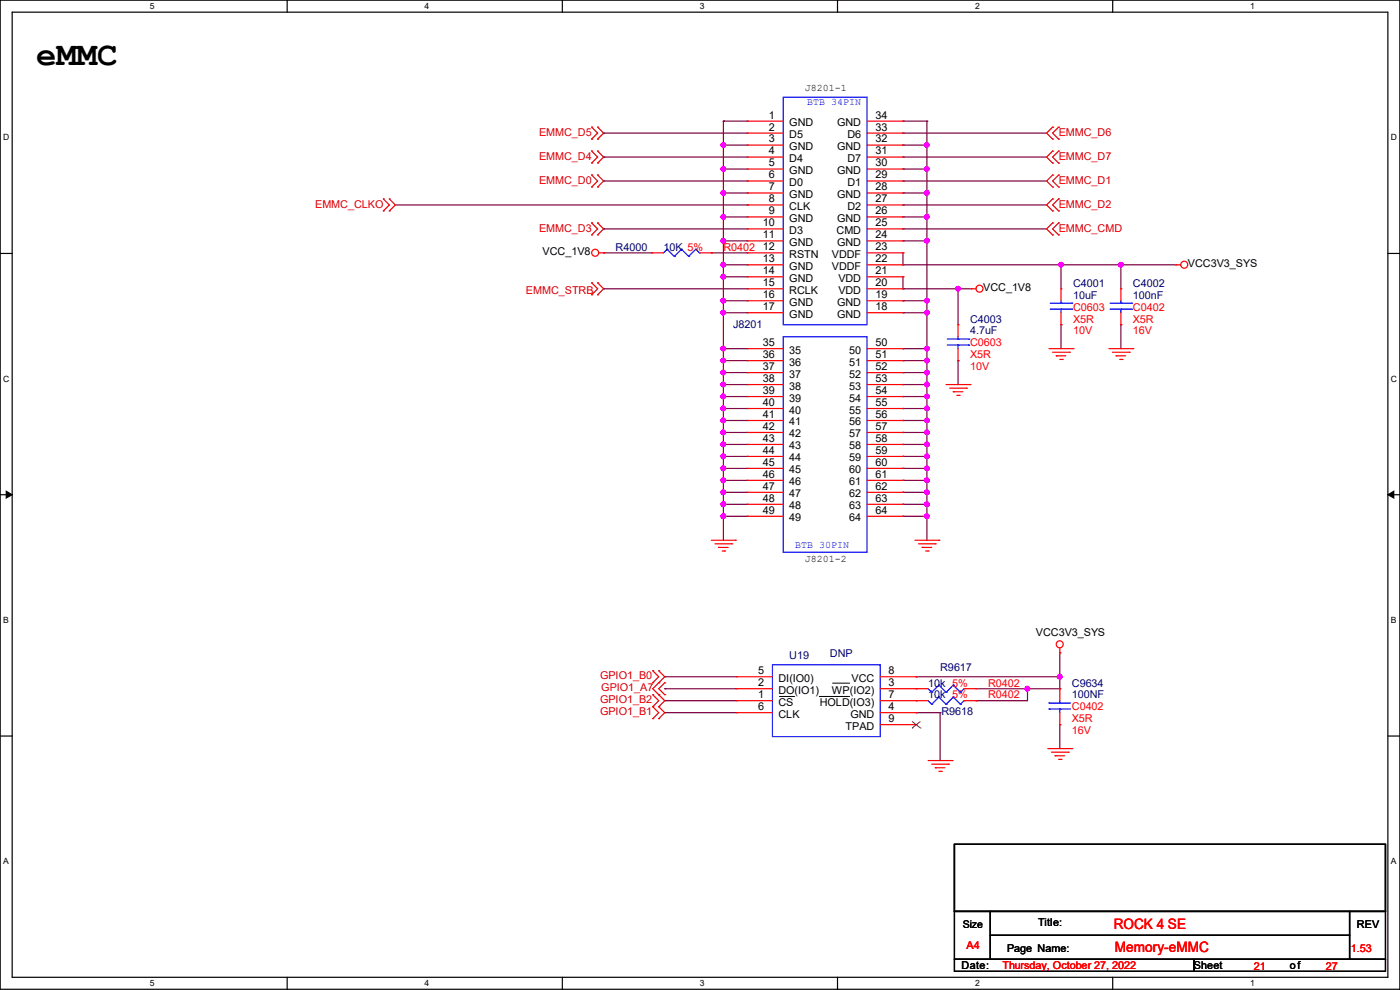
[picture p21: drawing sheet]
<svg xmlns="http://www.w3.org/2000/svg" width="297mm" height="210mm" viewBox="0 0 297 210" stroke-linecap="round" stroke-linejoin="round" font-family="sans-serif">
<defs><g id="words">
<text font-size="7.2" x="7.7" y="13.7">eMMC</text>
<g font-size="3" fill="#f00">
<text x="236.3" y="197.1">ROCK 4 SE</text>
<text x="236.5" y="201.9">Memory-eMMC</text>
</g>
<g font-size="2.3" fill="#d50000">
<text x="114.4" y="28.8">EMMC_D5</text>
<text x="224.6" y="28.8">EMMC_D6</text>
<text x="114.4" y="33.9">EMMC_D4</text>
<text x="224.6" y="33.9">EMMC_D7</text>
<text x="114.4" y="38.9">EMMC_D0</text>
<text x="224.6" y="38.9">EMMC_D1</text>
<text x="66.8" y="44">EMMC_CLKO</text>
<text x="224.6" y="44">EMMC_D2</text>
<text x="114.4" y="49.1">EMMC_D3</text>
<text x="224.6" y="49.1">EMMC_CMD</text>
<text x="111.6" y="62.3">EMMC_STRB</text>
<text x="127.3" y="144.1">GPIO1_B0</text>
<text x="127.3" y="149.2">GPIO1_B2</text>
<text x="127.6" y="146.6">GPIO1_A7</text>
<text x="127.3" y="151.7">GPIO1_B1</text>
</g>
<g font-size="2.3">
<text x="163.1" y="25.1">1</text>
<text x="163.1" y="27.7">2</text>
<text x="167.4" y="26.8">GND</text>
<text x="167.4" y="29.3">D5</text>
<text x="177.6" y="26.8">GND</text>
<text x="179.8" y="29.3">D6</text>
<text x="185.7" y="25.1">34</text>
<text x="185.7" y="27.7">33</text>
<text x="163.1" y="30.2">3</text>
<text x="163.1" y="32.8">4</text>
<text x="163.1" y="35.3">5</text>
<text x="167.4" y="31.8">GND</text>
<text x="167.4" y="34.4">D4</text>
<text x="177.6" y="31.8">GND</text>
<text x="179.8" y="34.4">D7</text>
<text x="185.7" y="30.2">32</text>
<text x="185.7" y="32.8">31</text>
<text x="185.7" y="35.3">30</text>
<text x="163.1" y="37.8">6</text>
<text x="163.1" y="40.4">7</text>
<text x="167.4" y="36.9">GND</text>
<text x="167.4" y="39.5">D0</text>
<text x="167.4" y="42">GND</text>
<text x="177.6" y="36.9">GND</text>
<text x="177.6" y="42">GND</text>
<text x="179.8" y="39.5">D1</text>
<text x="185.7" y="37.8">29</text>
<text x="185.7" y="40.4">28</text>
<text x="163.1" y="42.9">8</text>
<text x="163.1" y="45.5">9</text>
<text x="167.4" y="44.5">CLK</text>
<text x="167.4" y="47.1">GND</text>
<text x="177.6" y="47.1">GND</text>
<text x="179.8" y="44.5">D2</text>
<text x="185.7" y="42.9">27</text>
<text x="185.7" y="45.5">26</text>
<text x="161.8" y="48">10</text>
<text x="161.8" y="50.5">11</text>
<text x="161.8" y="53.1">12</text>
<text x="167.4" y="49.6">D3</text>
<text x="167.4" y="52.2">GND</text>
<text x="177.5" y="49.6">CMD</text>
<text x="177.6" y="52.2">GND</text>
<text x="185.7" y="48">25</text>
<text x="185.7" y="50.5">24</text>
<text x="185.7" y="53.1">23</text>
<text x="115.1" y="54.2">VCC_1V8</text>
<text x="161.8" y="55.6">13</text>
<text x="161.8" y="58.2">14</text>
<text x="167.4" y="54.7">RSTN</text>
<text x="167.4" y="57.2">GND</text>
<text x="167.4" y="59.8">GND</text>
<text x="176.5" y="54.7">VDDF</text>
<text x="176.5" y="57.2">VDDF</text>
<text x="177.9" y="59.8">VDD</text>
<text x="185.7" y="55.6">22</text>
<text x="185.7" y="58.2">21</text>
<text x="252" y="56.7">VCC3V3_SYS</text>
<text x="161.8" y="60.7">15</text>
<text x="161.8" y="63.2">16</text>
<text x="161.8" y="65.8">17</text>
<text x="167.4" y="62.3">RCLK</text>
<text x="167.4" y="64.9">GND</text>
<text x="177.6" y="64.9">GND</text>
<text x="177.9" y="62.3">VDD</text>
<text x="185.7" y="60.7">20</text>
<text x="185.7" y="63.2">19</text>
<text x="185.7" y="65.8">18</text>
<text x="208.6" y="61.8">VCC_1V8</text>
<text x="167.4" y="67.4">GND</text>
<text x="177.6" y="67.4">GND</text>
<text x="161.8" y="73.4">35</text>
<text x="161.8" y="75.9">36</text>
<text x="167.4" y="75">35</text>
<text x="167.4" y="77.6">36</text>
<text x="180.1" y="75">50</text>
<text x="180.1" y="77.6">51</text>
<text x="185.7" y="73.4">50</text>
<text x="185.7" y="75.9">51</text>
<text x="161.8" y="78.5">37</text>
<text x="161.8" y="81">38</text>
<text x="161.8" y="83.6">39</text>
<text x="167.4" y="80.1">37</text>
<text x="167.4" y="82.6">38</text>
<text x="180.1" y="80.1">52</text>
<text x="180.1" y="82.6">53</text>
<text x="185.7" y="78.5">52</text>
<text x="185.7" y="81">53</text>
<text x="185.7" y="83.6">54</text>
<text x="161.8" y="86.1">40</text>
<text x="161.8" y="88.6">41</text>
<text x="167.4" y="85.2">39</text>
<text x="167.4" y="87.7">40</text>
<text x="180.1" y="85.2">54</text>
<text x="180.1" y="87.7">55</text>
<text x="185.7" y="86.1">55</text>
<text x="185.7" y="88.6">56</text>
<text x="161.8" y="91.2">42</text>
<text x="161.8" y="93.7">43</text>
<text x="167.4" y="90.3">41</text>
<text x="167.4" y="92.8">42</text>
<text x="167.4" y="95.3">43</text>
<text x="180.1" y="90.3">56</text>
<text x="180.1" y="92.8">57</text>
<text x="180.1" y="95.3">58</text>
<text x="185.7" y="91.2">57</text>
<text x="185.7" y="93.7">58</text>
<text x="161.8" y="96.3">44</text>
<text x="161.8" y="98.8">45</text>
<text x="161.8" y="101.3">46</text>
<text x="167.4" y="97.9">44</text>
<text x="167.4" y="100.4">45</text>
<text x="180.1" y="97.9">59</text>
<text x="180.1" y="100.4">60</text>
<text x="185.7" y="96.3">59</text>
<text x="185.7" y="98.8">60</text>
<text x="185.7" y="101.3">61</text>
<text x="161.8" y="103.9">47</text>
<text x="161.8" y="106.4">48</text>
<text x="167.4" y="103">46</text>
<text x="167.4" y="105.5">47</text>
<text x="180.1" y="103">61</text>
<text x="180.1" y="105.5">62</text>
<text x="185.7" y="103.9">62</text>
<text x="185.7" y="106.4">63</text>
<text x="161.8" y="109">49</text>
<text x="167.4" y="108">48</text>
<text x="167.4" y="110.6">49</text>
<text x="180.1" y="108">63</text>
<text x="180.1" y="110.6">64</text>
<text x="185.7" y="109">64</text>
<text x="219.8" y="135">VCC3V3_SYS</text>
<text x="160.8" y="143">5</text>
<text x="188.5" y="143">8</text>
<text x="160.8" y="148.1">1</text>
<text x="160.8" y="145.5">2</text>
<text x="165.2" y="149.7">CS</text>
<text x="165.2" y="144.6">DI(IO0)</text>
<text x="165.2" y="147.2">DO(IO1)</text>
<text x="173.9" y="149.7">HOLD(IO3)</text>
<text x="176.5" y="147.2">WP(IO2)</text>
<text x="180.6" y="144.6">VCC</text>
<text x="188.5" y="148.1">7</text>
<text x="188.5" y="145.5">3</text>
<text x="160.8" y="150.6">6</text>
<text x="165.2" y="152.2">CLK</text>
<text x="179.4" y="154.8">TPAD</text>
<text x="180.4" y="152.2">GND</text>
<text x="188.5" y="150.6">4</text>
<text x="188.5" y="153.2">9</text>
<text x="220.3" y="196.4">Title:</text>
<text x="287.8" y="196.9">REV</text>
<text x="213.7" y="202">Page Name:</text>
<text x="204" y="205.6">Date:</text>
<text x="253.3" y="205.6">Sheet</text>
<text x="273.6" y="205.6">of</text>
</g>
<g font-size="2.3" fill="#000080">
<text x="130.6" y="53.2">R4000</text>
<text x="140.8" y="53.2">10K 5%</text>
<text x="227.6" y="60.8">C4001</text>
<text x="227.6" y="63.3">10uF</text>
<text x="240.3" y="60.8">C4002</text>
<text x="240.3" y="63.3">100nF</text>
<text x="155.5" y="69.7">J8201</text>
<text x="205.8" y="68.4">C4003</text>
<text x="205.8" y="71">4.7uF</text>
<text x="167.4" y="139.8">U19</text>
<text x="176.1" y="139.3">DNP</text>
<text x="199.4" y="142.3">R9617</text>
<text x="196.9" y="148.2">10k 5%</text>
<text x="196.9" y="145.6">10k 5%</text>
<text x="227.4" y="145.6">C9634</text>
<text x="227.4" y="148.2">100NF</text>
<text x="199.7" y="151.7">R9618</text>
</g>
<g font-size="2.3" fill="#f00">
<text x="153.5" y="53.2">R0402</text>
<text x="227.6" y="65.9">C0603</text>
<text x="240.3" y="65.9">C0402</text>
<text x="227.6" y="68.4">X5R</text>
<text x="227.6" y="71">10V</text>
<text x="240.3" y="68.4">X5R</text>
<text x="240.3" y="71">16V</text>
<text x="205.8" y="73.5">C0603</text>
<text x="205.8" y="76">X5R</text>
<text x="205.8" y="78.6">10V</text>
<text x="209.6" y="148.2">R0402</text>
<text x="209.6" y="145.6">R0402</text>
<text x="227.4" y="150.7">C0402</text>
<text x="227.4" y="153.2">X5R</text>
<text x="227.4" y="155.8">16V</text>
<text x="205" y="201.3">A4</text>
<text x="286.6" y="202">1.53</text>
<text x="212.7" y="205.6">Thursday, October 27, 2022</text>
<text x="266" y="205.8">21</text>
<text x="281.2" y="205.8">27</text>
</g>
<text font-size="2.2" x="204.3" y="196.9">Size</text>
<g font-size="2.1">
<text x="170.7" y="19.2">J8201-1</text>
<text x="170.7" y="119.3">J8201-2</text>
</g>
<g font-size="2.1" fill="#00f">
<text x="171.2" y="22.3">BTB 34PIN</text>
<text x="168.7" y="116.2">BTB 30PIN</text>
</g>
<g font-size="1.8">
<text x="31.8" y="1.9">5</text>
<text x="90.1" y="1.9">4</text>
<text x="148.5" y="1.9">3</text>
<text x="206.8" y="1.9">2</text>
<text x="265.2" y="1.9">1</text>
<text x=".7" y="29.8">D</text>
<text x="295.1" y="29.8">D</text>
<text x=".7" y="80.9">C</text>
<text x="295.1" y="80.9">C</text>
<text x=".7" y="132.1">B</text>
<text x="295.1" y="132.1">B</text>
<text x=".7" y="183.3">A</text>
<text x="295.1" y="183.3">A</text>
<text x="31.8" y="209.2">5</text>
<text x="90.1" y="209.2">4</text>
<text x="148.5" y="209.2">3</text>
<text x="206.8" y="209.2">2</text>
<text x="265.2" y="209.2">1</text>
</g>
</g></defs>
<path d="M0 0h297v209.8h-297zM2.6 2.6h291.8v204.7h-291.8z" fill="none" stroke="#000" stroke-width=".25"/>
<g fill="#fff">
<path d="M31.7 .3h1v2h-1z"/>
<path d="M31.7 207.6h1v2h-1z"/>
</g>
<path d="M60.9 0v2.6M60.9 207.3v2.5" fill="none" stroke="#000" stroke-width=".25"/>
<g fill="#fff">
<path d="M90.1 .3h1v2h-1z"/>
<path d="M90.1 207.6h1v2h-1z"/>
</g>
<path d="M119.3 0v2.6M119.3 207.3v2.5" fill="none" stroke="#000" stroke-width=".25"/>
<g fill="#fff">
<path d="M148.5 .3h.9v2h-.9z"/>
<path d="M148.5 207.6h.9v2h-.9z"/>
</g>
<path d="M177.7 0v2.6M177.7 207.3v2.5" fill="none" stroke="#000" stroke-width=".25"/>
<g fill="#fff">
<path d="M206.8 .3h1v2h-1z"/>
<path d="M206.8 207.6h1v2h-1z"/>
</g>
<path d="M236.1 0v2.6M236.1 207.3v2.5" fill="none" stroke="#000" stroke-width=".25"/>
<g fill="#fff">
<path d="M265.2 .3h1v2h-1z"/>
<path d="M265.2 207.6h1v2h-1z"/>
<path d="M.7 28.2h1.2v1.9h-1.2z"/>
<path d="M295.1 28.2h1.2v1.9h-1.2z"/>
<path d="M.7 79.3h1.2v2h-1.2z"/>
<path d="M295.1 79.3h1.2v2h-1.2z"/>
</g>
<path d="M0 53.8h2.6M294.4 53.8h2.6" fill="none" stroke="#000" stroke-width=".25"/>
<g fill="#fff">
<path d="M.7 130.5h1.2v2h-1.2z"/>
<path d="M295.1 130.5h1.1v2h-1.1z"/>
</g>
<path d="M0 104.9h2.6M294.4 104.9h2.6" fill="none" stroke="#000" stroke-width=".25"/>
<path d="M1.3 104.2l1.3 .7-1.3 .8zM294.4 104.9l1.3-.7v1.5z" fill="#000" stroke="#000" stroke-width=".21"/>
<g fill="#fff">
<path d="M.7 181.7h1.2v2h-1.2z"/>
<path d="M295.1 181.7h1.1v2h-1.1z"/>
</g>
<path d="M0 156.1h2.6M294.4 156.1h2.6M202.5 179.1h91.4v14.2h-91.4zM202.5 193.3h7.6v10.2h-7.6zM210.1 193.3h76.2v5.1h-76.2zM210.1 198.4h76.2v5.1h-76.2zM286.3 193.3h7.6v10.2h-7.6zM202.5 203.5h50.8v2.5h-50.8zM253.3 203.5h40.6v2.5h-40.6z" fill="none" stroke="#000" stroke-width=".25"/>
<g fill="none" stroke="#800040" stroke-width=".25">
<path d="M128.1 33.3h.1M128.1 38.4h.1M128.1 28.2h.1M128.1 28.2h30.4M128.1 33.3h30.4M128.1 38.4h30.4M153.5 25.7h.1M153.5 30.8h.1M153.5 35.9h.1M153.5 25.7h5M153.5 25.7v88.9M153.5 30.8h5"/>
<path d="M153.5 35.9h5M191.6 28.2h.1M191.6 33.3h.1M191.6 38.4h.1M191.6 25.7h.1M191.6 30.8h.1M191.6 35.9h.1M191.6 28.2h30.4M191.6 33.3h30.4M191.6 38.4h30.4M191.6 25.7h5M191.6 30.8h5"/>
<path d="M191.6 35.9h5M196.6 25.7h.1M196.6 30.8h.1M196.6 35.9h.1M196.6 25.7v88.9M83.9 43.5h74.6M128.1 48.6h.1M128.1 53.6h.1M128.1 48.6h30.4M128.1 53.6h10.1M150.9 53.6h.1M150.9 53.6h7.6"/>
<path d="M153.5 40.9h.1M153.5 46h.1M153.5 51.1h.1M153.5 56.2h.1M153.5 58.7h.1M153.5 56.2h5M153.5 40.9h5M153.5 46h5M153.5 51.1h5M153.5 58.7h5M158.5 43.5h.1M191.6 43.5h.1"/>
<path d="M191.6 58.7h.1M191.6 56.2h.1M191.6 53.6h.1M191.6 40.9h.1M191.6 46h.1M191.6 51.1h.1M191.6 48.6h.1M191.6 43.5h30.4M191.6 48.6h30.4M191.6 56.2h57.9M191.6 53.6v2.6M191.6 58.7v2.6"/>
<path d="M191.6 40.9h5M191.6 46h5M191.6 51.1h5M196.6 40.9h.1M196.6 46h.1M196.6 51.1h.1M225.1 56.2h.1M225.1 56.2v5.1M237.8 56.2h.1M237.8 56.2v5.1M128.1 61.3h.1M128.1 61.3h30.4"/>
<path d="M153.5 63.8h.1M153.5 66.3h.1M153.5 74h.1M153.5 76.5h.1M153.5 79h.1M153.5 63.8h5M153.5 66.3h5M153.5 74h5M153.5 76.5h5M153.5 79h5M191.6 61.3h.1M191.6 63.8h.1"/>
<path d="M191.6 66.3h.1M191.6 79h.1M191.6 76.5h.1M191.6 74h.1M191.6 61.3h14.4M191.6 63.8h5M191.6 66.3h5M191.6 74h5M191.6 76.5h5M191.6 79h5M196.6 63.8h.1M196.6 66.3h.1"/>
<path d="M196.6 79h.1M196.6 76.5h.1M196.6 74h.1M203.2 61.3h.1M203.2 76.5h.1M203.2 61.3v7.6M203.2 76.5v5.1M225.1 68.9h.1M225.1 68.9v5.1M237.8 68.9h.1M237.8 68.9v5.1M153.5 81.6h.1"/>
<path d="M153.5 84.1h.1M153.5 86.7h.1M153.5 89.2h.1M153.5 91.7h.1M153.5 94.3h.1M153.5 96.8h.1M153.5 99.4h.1M153.5 81.6h5M153.5 84.1h5M153.5 86.7h5M153.5 89.2h5M153.5 91.7h5"/>
<path d="M153.5 94.3h5M153.5 96.8h5M153.5 99.4h5M191.6 99.4h.1M191.6 96.8h.1M191.6 94.3h.1M191.6 91.7h.1M191.6 89.2h.1M191.6 86.7h.1M191.6 84.1h.1M191.6 81.6h.1M191.6 81.6h5"/>
<path d="M191.6 84.1h5M191.6 86.7h5M191.6 89.2h5M191.6 91.7h5M191.6 94.3h5M191.6 96.8h5M191.6 99.4h5M196.6 99.4h.1M196.6 96.8h.1M196.6 94.3h.1M196.6 91.7h.1M196.6 89.2h.1"/>
<path d="M196.6 86.7h.1M196.6 84.1h.1M196.6 81.6h.1M153.5 101.9h.1M153.5 104.4h.1M153.5 107h.1M153.5 109.5h.1M153.5 101.9h5M153.5 104.4h5M153.5 107h5M153.5 109.5h5M191.6 109.5h.1"/>
<path d="M191.6 107h.1M191.6 104.4h.1M191.6 101.9h.1M191.6 101.9h5M191.6 104.4h5M191.6 107h5M191.6 109.5h5M196.6 109.5h.1M196.6 107h.1M196.6 104.4h.1M196.6 101.9h.1M224.8 138.5h.1"/>
<path d="M224.8 138.5v7.6M141 148.6h.1M141 151.2h.1M141 143.6h.1M141 146.1h.1M141 148.6h15.3M141 151.2h15.3M141 143.6h15.3M141 146.1h15.3M194.4 143.6h.1M194.4 151.2h.1M194.4 151.2h5"/>
<path d="M194.4 143.6h30.4M199.4 151.2h.1M199.4 151.2v10.1M207.1 148.6h.1M207.1 146.1h17.7M218 146.1h.1M218 146.1v2.5h-10.9M224.8 143.6h.1M224.8 153.7h.1M224.8 146.1h.1M224.8 153.7v5.1"/>
</g>
<g fill="#f0f" stroke="#f0f" stroke-width=".25">
<circle cx="237.8" cy="56.2" r=".49"/>
<circle cx="203.2" cy="61.2" r=".49"/>
<circle cx="225.1" cy="56.2" r=".49"/>
<circle cx="153.4" cy="30.8" r=".49"/>
<circle cx="153.4" cy="35.8" r=".49"/>
<circle cx="153.4" cy="40.9" r=".49"/>
<circle cx="153.4" cy="46" r=".49"/>
<circle cx="153.4" cy="56.2" r=".49"/>
<circle cx="153.4" cy="51.1" r=".49"/>
<circle cx="153.4" cy="58.7" r=".49"/>
<circle cx="153.4" cy="63.8" r=".49"/>
<circle cx="153.4" cy="73.9" r=".49"/>
<circle cx="153.4" cy="66.3" r=".49"/>
<circle cx="196.6" cy="30.8" r=".49"/>
<circle cx="196.6" cy="40.9" r=".49"/>
<circle cx="196.6" cy="35.8" r=".49"/>
<circle cx="196.6" cy="46" r=".49"/>
<circle cx="196.6" cy="63.8" r=".49"/>
<circle cx="196.6" cy="51.1" r=".49"/>
<circle cx="196.6" cy="66.3" r=".49"/>
<circle cx="153.4" cy="76.5" r=".49"/>
<circle cx="153.4" cy="81.6" r=".49"/>
<circle cx="153.4" cy="79" r=".49"/>
<circle cx="153.4" cy="84.1" r=".49"/>
<circle cx="153.4" cy="89.2" r=".49"/>
<circle cx="153.4" cy="86.6" r=".49"/>
<circle cx="153.4" cy="94.3" r=".49"/>
<circle cx="153.4" cy="91.7" r=".49"/>
<circle cx="153.4" cy="96.8" r=".49"/>
<circle cx="153.4" cy="99.3" r=".49"/>
<circle cx="153.4" cy="104.4" r=".49"/>
<circle cx="153.4" cy="101.9" r=".49"/>
<circle cx="153.4" cy="109.5" r=".49"/>
<circle cx="153.4" cy="107" r=".49"/>
<circle cx="196.6" cy="109.5" r=".49"/>
<circle cx="196.6" cy="107" r=".49"/>
<circle cx="196.6" cy="104.4" r=".49"/>
<circle cx="196.6" cy="99.3" r=".49"/>
<circle cx="196.6" cy="101.9" r=".49"/>
<circle cx="196.6" cy="96.8" r=".49"/>
<circle cx="196.6" cy="94.3" r=".49"/>
<circle cx="196.6" cy="91.7" r=".49"/>
<circle cx="196.6" cy="89.2" r=".49"/>
<circle cx="196.6" cy="86.6" r=".49"/>
<circle cx="196.6" cy="84.1" r=".49"/>
<circle cx="196.6" cy="81.6" r=".49"/>
<circle cx="196.6" cy="79" r=".49"/>
<circle cx="196.6" cy="76.5" r=".49"/>
<circle cx="196.6" cy="73.9" r=".49"/>
<circle cx="224.8" cy="143.5" r=".49"/>
<circle cx="218" cy="146.1" r=".49"/>
</g>
<g fill="none" stroke="#f00" stroke-width=".25">
<path d="M158.5 25.7h.1M158.5 28.2h.1M158.5 30.8h.1M158.5 33.3h.1M158.5 35.9h.1M158.5 38.4h.1M158.5 25.7h7.7M158.5 28.2h7.7M158.5 30.8h7.7M158.5 33.3h7.7M158.5 35.9h7.7M158.5 38.4h7.7"/>
<path d="M183.9 25.7h7.7M183.9 28.2h7.7M183.9 30.8h7.7M183.9 33.3h7.7M183.9 35.9h7.7M183.9 38.4h7.7M191.6 25.7h.1M191.6 28.2h.1M191.6 30.8h.1M191.6 33.3h.1M191.6 35.9h.1M191.6 38.4h.1"/>
<path d="M127 53.6h1.1M128.1 53.6h.1M138.2 53.6h.1M138.2 53.6h2.6M148.4 53.6h2.5M150.9 53.6h.1M158.5 40.9h.1M158.5 43.5h.1M158.5 46h.1M158.5 48.6h.1M158.5 51.1h.1M158.5 53.6h.1"/>
<path d="M158.5 56.2h.1M158.5 58.7h.1M158.5 53.6h7.7M158.5 56.2h7.7M158.5 40.9h7.7M158.5 43.5h7.7M158.5 46h7.7M158.5 48.6h7.7M158.5 51.1h7.7M158.5 58.7h7.7M183.9 53.6h7.7M183.9 56.2h7.7"/>
<path d="M183.9 40.9h7.7M183.9 43.5h7.7M183.9 46h7.7M183.9 48.6h7.7M183.9 51.1h7.7M183.9 58.7h7.7M191.6 40.9h.1M191.6 43.5h.1M191.6 46h.1M191.6 48.6h.1M191.6 51.1h.1M191.6 53.6h.1"/>
<path d="M191.6 56.2h.1M191.6 58.7h.1M249.5 56.2h.1M249.5 56.2h1M158.5 61.3h.1M158.5 63.8h.1M158.5 66.3h.1M158.5 74h.1M158.5 76.5h.1M158.5 79h.1M158.5 74h7.7M158.5 61.3h7.7"/>
<path d="M158.5 63.8h7.7M158.5 66.3h7.7M158.5 76.5h7.7M158.5 79h7.7M183.9 74h7.7M183.9 61.3h7.7M183.9 63.8h7.7M183.9 66.3h7.7M183.9 76.5h7.7M183.9 79h7.7M191.6 61.3h.1M191.6 63.8h.1"/>
<path d="M191.6 66.3h.1M191.6 74h.1M191.6 76.5h.1M191.6 79h.1M203.2 68.9h.1M203.2 76.5h.1M203.2 68.9v2.5M203.2 74v2.5M206 61.3h.1M206 61.3h1.1M222.5 74h5.1M223.3 74.7h3.6"/>
<path d="M224.1 75.5h.1M224.1 75.5h2M224.8 76.2h.5M225.1 61.3h.1M225.1 68.9h.1M225.1 61.3v2.5M225.1 66.3v2.6M225.3 76.2h.1M226.9 74.7h.1M227.6 74h.1M235.2 74h5.1M236 74.7h3.6"/>
<path d="M236.8 75.5h.1M236.8 75.5h2M237.5 76.2h.5M237.8 61.3h.1M237.8 68.9h.1M237.8 61.3v2.5M237.8 66.3v2.6M238 76.2h.1M239.6 74.7h.1M240.3 74h.1M158.5 81.6h.1M158.5 84.1h.1"/>
<path d="M158.5 86.7h.1M158.5 89.2h.1M158.5 91.7h.1M158.5 94.3h.1M158.5 96.8h.1M158.5 99.4h.1M158.5 81.6h7.7M158.5 84.1h7.7M158.5 86.7h7.7M158.5 89.2h7.7M158.5 91.7h7.7M158.5 94.3h7.7"/>
<path d="M158.5 96.8h7.7M158.5 99.4h7.7M183.9 81.6h7.7M183.9 84.1h7.7M183.9 86.7h7.7M183.9 89.2h7.7M183.9 91.7h7.7M183.9 94.3h7.7M183.9 96.8h7.7M183.9 99.4h7.7M191.6 81.6h.1M191.6 84.1h.1"/>
<path d="M191.6 86.7h.1M191.6 89.2h.1M191.6 91.7h.1M191.6 94.3h.1M191.6 96.8h.1M191.6 99.4h.1M200.7 81.6h5.1M201.5 82.3h3.5M202.2 83.1h.1M202.2 83.1h2.1M203 83.9h.5M203.5 83.9h.1"/>
<path d="M205 82.3h.1M205.8 81.6h.1M150.9 114.6h5.1M151.7 115.4h3.5M152.4 116.1h.1M152.4 116.1h2.1M153.2 116.9h.5M153.7 116.9h.1M155.2 115.4h.1M156 114.6h.1M158.5 101.9h.1M158.5 104.4h.1"/>
<path d="M158.5 107h.1M158.5 109.5h.1M158.5 101.9h7.7M158.5 104.4h7.7M158.5 107h7.7M158.5 109.5h7.7M183.9 101.9h7.7M183.9 104.4h7.7M183.9 107h7.7M183.9 109.5h7.7M191.6 101.9h.1M191.6 104.4h.1"/>
<path d="M191.6 107h.1M191.6 109.5h.1M194.1 114.6h5.1M194.9 115.4h3.5M195.6 116.1h.1M195.6 116.1h2.1M196.4 116.9h.5M196.9 116.9h.1M198.4 115.4h.1M199.2 114.6h.1M224.8 138.5h.1M224.8 137.5v1"/>
<path d="M156.3 148.6h.1M156.3 151.2h.1M156.3 143.6h.1M156.3 146.1h.1M156.3 148.6h7.6M156.3 146.1h7.6M156.3 151.2h7.6M156.3 143.6h7.6M186.7 148.6h10.2M186.7 146.1h10.2M186.7 151.2h7.7M186.7 143.6h7.7"/>
<path d="M186.7 153.7h7.7M194.4 148.6h.1M194.4 146.1h.1M194.4 151.2h.1M194.4 143.6h.1M194.4 153.7h.1M204.5 148.6h2.6M204.5 146.1h2.6M207.1 148.6h.1M207.1 146.1h.1M222.3 158.8h5.1M223.1 159.6h3.5"/>
<path d="M224.8 146.1h.1M224.8 153.7h.1M224.8 146.1v2.5M224.8 151.2v2.5M226.6 159.6h.1M227.4 158.8h.1M196.9 161.3h5.1M197.7 162.1h3.5M198.4 162.9h.1M198.4 162.9h2M199.2 163.6h.5M199.7 163.6h.1"/>
<path d="M201.2 162.1h.1M202 161.3h.1M223.8 160.3h.1M223.8 160.3h2M224.6 161.1h.5M225.1 161.1h.1"/>
<circle cx="126.3" cy="53.6" r=".74"/>
<circle cx="251.2" cy="56.2" r=".74"/>
<circle cx="207.8" cy="61.2" r=".74"/>
<circle cx="224.8" cy="136.7" r=".74"/>
</g>
<g fill="none" stroke="#d50000" stroke-width=".25">
<path d="M125.5 37.1h.1M125.5 39.7h.1M125.5 32h.1M125.5 34.6h.1M125.5 27h.1M125.5 29.5h.1M125.5 37.1l1.3 1.3-1.3 1.3M125.5 32l1.3 1.3-1.3 1.3M125.5 27l1.3 1.2-1.3 1.3M126.8 39.7h.1M126.8 37.1h.1M126.8 34.6h.1"/>
<path d="M126.8 32h.1M126.8 29.5h.1M126.8 27h.1M126.8 37.1l1.3 1.3-1.3 1.3M126.8 32l1.3 1.3-1.3 1.3M126.8 27l1.3 1.2-1.3 1.3M223.3 39.7h.1M223.3 37.1h.1M223.3 29.5h.1M223.3 27h.1M223.3 34.6h.1M223.3 32h.1"/>
<path d="M223.3 37.1l-1.3 1.3 1.3 1.3M223.3 27l-1.3 1.2 1.3 1.3M223.3 32l-1.3 1.3 1.3 1.3M224.6 37.1h.1M224.6 39.7h.1M224.6 27h.1M224.6 29.5h.1M224.6 32h.1M224.6 34.6h.1M224.6 37.1l-1.3 1.3 1.3 1.3M224.6 27l-1.3 1.2 1.3 1.3M224.6 32l-1.3 1.3 1.3 1.3"/>
<path d="M81.3 42.2h.1M81.3 44.7h.1M81.3 42.2l1.3 1.3-1.3 1.2M82.6 44.7h.1M82.6 42.2h.1M82.6 42.2l1.3 1.3-1.3 1.2M125.5 47.3h.1M125.5 49.8h.1M125.5 60h.1M125.5 47.3l1.3 1.3-1.3 1.2M125.5 60l1.3 1.3-1.3 1.2M126.8 49.8h.1"/>
<path d="M126.8 47.3h.1M126.8 60h.1M126.8 47.3l1.3 1.3-1.3 1.2M126.8 60l1.3 1.3-1.3 1.2M223.3 44.7h.1M223.3 42.2h.1M223.3 49.8h.1M223.3 47.3h.1M223.3 42.2l-1.3 1.3 1.3 1.2M223.3 47.3l-1.3 1.3 1.3 1.2M224.6 42.2h.1M224.6 44.7h.1"/>
<path d="M224.6 47.3h.1M224.6 49.8h.1M224.6 42.2l-1.3 1.3 1.3 1.2M224.6 47.3l-1.3 1.3 1.3 1.2M125.5 62.5h.1M126.8 62.5h.1M138.5 142.3h.1M138.5 144.8h.1M138.5 149.9h.1M138.5 152.4h.1M138.5 147.4h.1M138.5 142.3l1.2 1.3-1.2 1.2"/>
<path d="M138.5 149.9l1.2 1.3-1.2 1.2M138.5 147.4l1.2 1.2-1.2 1.3M139.7 147.4h.1M139.7 144.8h.1M139.7 142.3h.1M139.7 152.4h.1M139.7 149.9h.1M139.7 142.3l1.3 1.3-2.5 2.5 2.5 2.5-1.3 1.3M139.7 149.9l1.3 1.3-1.3 1.2M141 147.4h.1M141 144.8h.1M141 144.8l-1.3 1.3 1.3 1.3"/>
</g>
<g fill="none" stroke="#00f" stroke-width=".25">
<path d="M166.2 20.6h17.7v48.3h-17.7zM141.5 52.9h.1M141.5 52.9l-.7 .7M141.5 52.9l1.5 1.5M143 54.4h.1M144.6 52.9h.1M144.6 52.9l-1.6 1.5M144.6 52.9l1.5 1.5M146.1 54.4h.1M147.6 52.9h.1M147.6 52.9l-1.5 1.5M147.6 52.9l.8 .7"/>
<path d="M148.4 53.6h.1M166.2 71.4h17.7v45.7h-17.7zM201 73.2h4.5M201 71.9h4.5M203.2 71.9h.1M203.2 73.2h.1M203.2 71.4v.5M203.2 73.2v.8M205.5 73.2h.1M205.5 71.9h.1M222.8 65.6h4.6M222.8 64.3h4.6"/>
<path d="M225.1 64.3h.1M225.1 65.6h.1M225.1 63.8v.5M225.1 65.6v.7M227.4 65.6h.1M227.4 64.3h.1M235.5 65.6h4.6M235.5 64.3h4.6M237.8 64.3h.1M237.8 65.6h.1M237.8 63.8v.5M237.8 65.6v.7"/>
<path d="M240.1 65.6h.1M240.1 64.3h.1M163.9 141h22.8v15.3h-22.8zM196.9 148.6l.8 .8M196.9 146.1l.8 .8M197.7 149.4h.1M197.7 146.9h.1M199.2 147.9h.1M199.2 145.3h.1M199.2 147.9l-1.5 1.5M199.2 147.9l1.5 1.5M199.2 145.3l-1.5 1.6"/>
<path d="M199.2 145.3l1.5 1.6M200.7 149.4h.1M200.7 146.9h.1M202.2 147.9h.1M202.2 145.3h.1M202.2 147.9l-1.5 1.5M202.2 147.9l1.6 1.5M202.2 145.3l-1.5 1.6M202.2 145.3l1.6 1.6M203.8 149.4h.1M203.8 146.9h.1M204.5 148.6h.1"/>
<path d="M204.5 146.1h.1M204.5 148.6l-.7 .8M204.5 146.1l-.7 .8M222.5 150.4h.1M222.5 149.1h.1M222.5 150.4h4.6M222.5 149.1h4.6M224.8 149.1h.1M224.8 150.4h.1M224.8 148.6v.5M224.8 150.4v.8"/>
</g>
<path d="M165.3 147.7h3.2M168.5 147.7h.1M173.7 147.7h6.4M176.6 144.9h3.5M180.1 147.7h.1M180.1 144.9h.1" fill="none" stroke="#000" stroke-width=".21"/>
<path d="M193.5 154.4h.1M193.5 153l1.8 1.4M195.3 154.4h.1M195.3 153l-1.8 1.4" fill="none" stroke="#804000" stroke-width=".21"/>
<use href="#words"/>
</svg>
